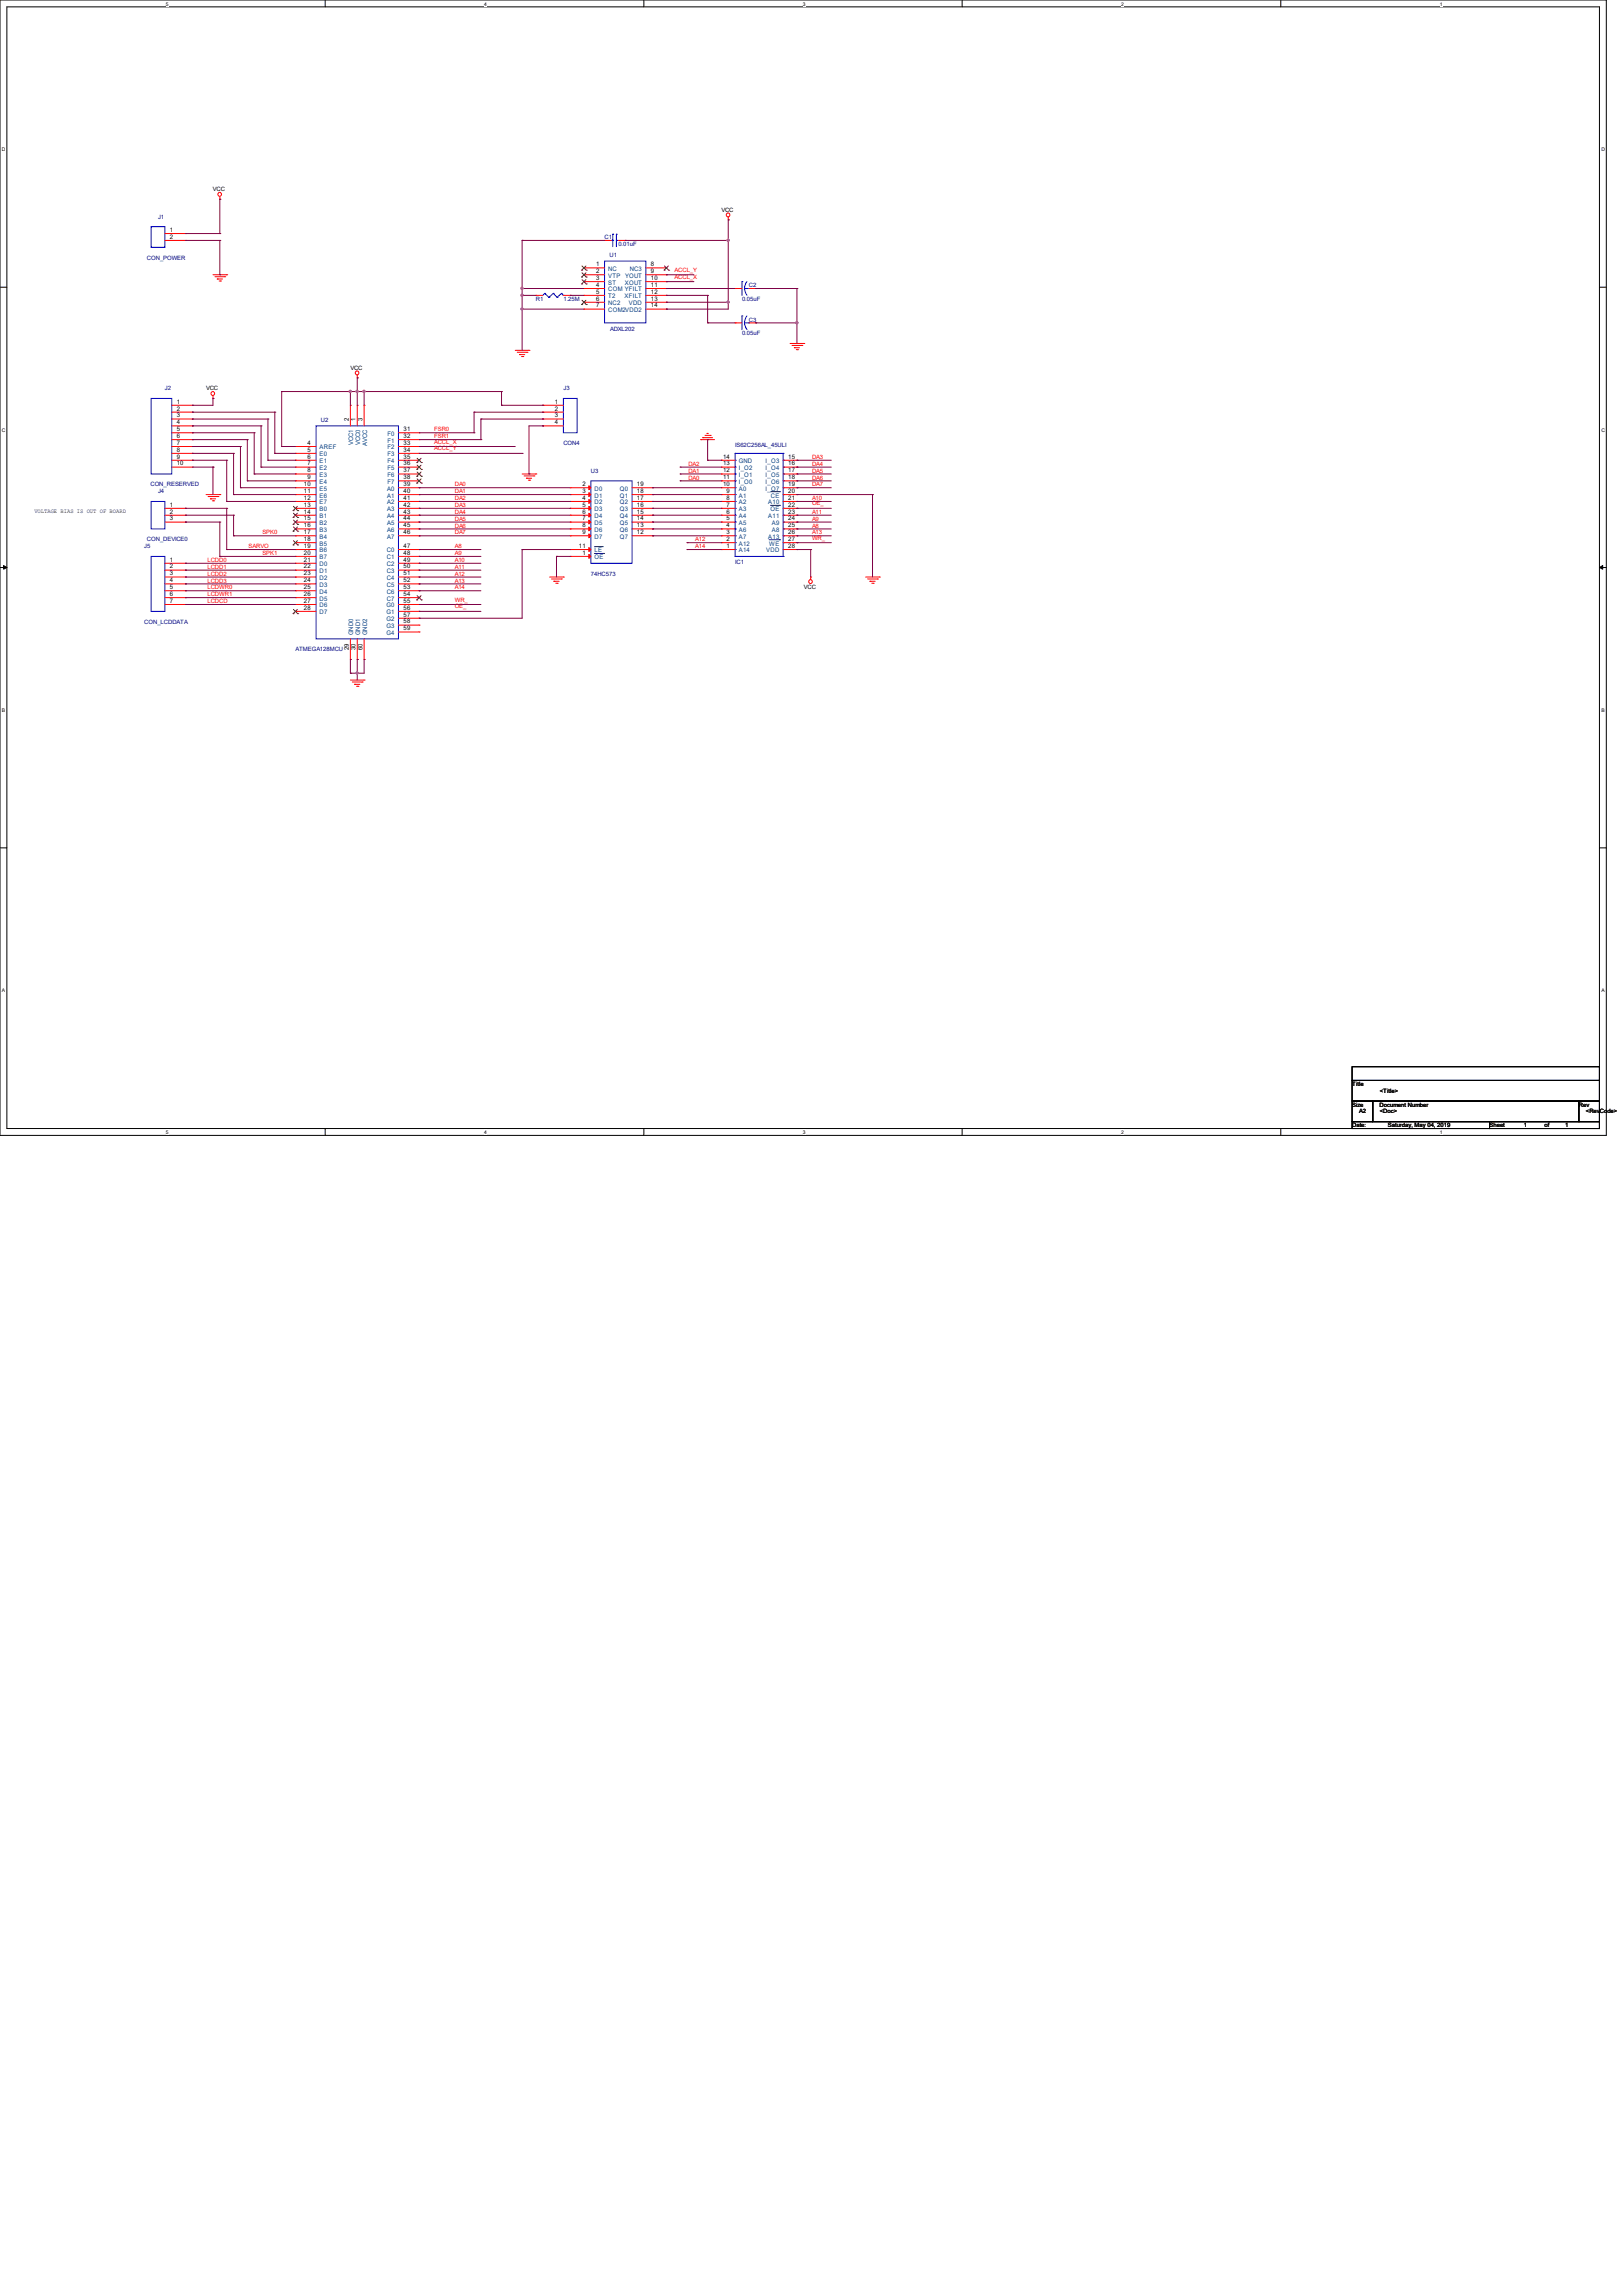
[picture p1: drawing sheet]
<svg xmlns="http://www.w3.org/2000/svg" width="210mm" height="297mm" viewBox="0 0 210 297" stroke-linecap="round" stroke-linejoin="round" font-family="sans-serif">
<defs><g id="words">
<g font-size=".8" fill="#000080">
<text x="20.4" y="28.3">J1</text>
<text x="19" y="33.6">CON_POWER</text>
<text x="78.2" y="30.9">C1</text>
<text x="78.9" y="33.3">U1</text>
<text x="80" y="31.8">0.01uF</text>
<text x="69.3" y="38.9">R1</text>
<text x="72.9" y="38.9">1.25M</text>
<text x="96" y="38.9">0.05uF</text>
<text x="96.9" y="37.2">C2</text>
<text x="96.9" y="41.6">C3</text>
<text x="79" y="42.8">ADXL202</text>
<text x="96" y="43.4">0.05uF</text>
<text x="21.3" y="50.5">J2</text>
<text x="72.9" y="50.5">J3</text>
<text x="41.5" y="54.6">U2</text>
<text x="72.9" y="57.6">CON4</text>
<text x="95.1" y="57.8">IS62C256AL_45ULI</text>
<text x="19.5" y="62.9">CON_RESERVED</text>
<text x="20.4" y="63.8">J4</text>
<text x="76.5" y="61.2">U3</text>
<text x="18.7" y="71">J5</text>
<text x="19" y="70.1">CON_DEVICE0</text>
<text x="76.5" y="74.5">74HC573</text>
<text x="95.1" y="73">IC1</text>
<text x="18.7" y="80.7">CON_LCDDATA</text>
<text x="38.2" y="84.3">ATMEGA128MCU</text>
</g>
<g font-size=".8">
<text x="27.6" y="24.7">VCC</text>
<text x="93.3" y="27.4">VCC</text>
<text x="22" y="30">1</text>
<text x="22" y="30.9">2</text>
<text x="77.1" y="34.5">1</text>
<text x="77.1" y="35.3">2</text>
<text x="84.2" y="34.5">8</text>
<text x="84.2" y="35.3">9</text>
<text x="77.1" y="36.2">3</text>
<text x="77.1" y="37.1">4</text>
<text x="77.1" y="38">5</text>
<text x="77.1" y="38.9">6</text>
<text x="77.1" y="39.8">7</text>
<text x="84.2" y="36.2">10</text>
<text x="84.2" y="37.1">11</text>
<text x="84.2" y="38">12</text>
<text x="84.2" y="38.9">13</text>
<text x="84.2" y="39.8">14</text>
<text x="45.3" y="47.8">VCC</text>
<text x="22.9" y="52.2">1</text>
<text x="22.9" y="53.1">2</text>
<text x="26.7" y="50.5">VCC</text>
<text x="71.8" y="52.2">1</text>
<text x="71.8" y="53.1">2</text>
<text x="22.9" y="54">3</text>
<text x="22.9" y="54.9">4</text>
<text x="22.9" y="55.8">5</text>
<text x="22.9" y="56.7">6</text>
<text x="22.9" y="57.6">7</text>
<text x="22.9" y="58.5">8</text>
<text x="22.9" y="59.3">9</text>
<text x="39.8" y="57.6">4</text>
<text x="39.8" y="58.5">5</text>
<text x="39.8" y="59.3">6</text>
<text x="45.1" y="54.5" transform="rotate(-90 45.1 54.5)">2</text>
<text x="46" y="54.5" transform="rotate(-90 46 54.5)">1</text>
<text x="46.9" y="54.5" transform="rotate(-90 46.9 54.5)">3</text>
<text x="52.2" y="55.8">31</text>
<text x="52.2" y="56.7">32</text>
<text x="52.2" y="57.6">33</text>
<text x="52.2" y="58.5">34</text>
<text x="52.2" y="59.3">35</text>
<text x="71.8" y="54">3</text>
<text x="71.8" y="54.9">4</text>
<text x="93.6" y="59.3">14</text>
<text x="102" y="59.3">15</text>
<text x="22" y="65.6">1</text>
<text x="22.9" y="60.2">10</text>
<text x="39.3" y="62.9">10</text>
<text x="39.3" y="63.8">11</text>
<text x="39.3" y="64.7">12</text>
<text x="39.3" y="65.6">13</text>
<text x="39.8" y="60.2">7</text>
<text x="39.8" y="61.1">8</text>
<text x="39.8" y="62">9</text>
<text x="52.2" y="60.2">36</text>
<text x="52.2" y="61.1">37</text>
<text x="52.2" y="62">38</text>
<text x="52.2" y="62.9">39</text>
<text x="52.2" y="63.8">40</text>
<text x="52.2" y="64.7">41</text>
<text x="52.2" y="65.6">42</text>
<text x="75.4" y="62.9">2</text>
<text x="75.4" y="63.8">3</text>
<text x="75.4" y="64.7">4</text>
<text x="75.4" y="65.6">5</text>
<text x="82.4" y="62.9">19</text>
<text x="82.4" y="63.8">18</text>
<text x="82.4" y="64.7">17</text>
<text x="82.4" y="65.6">16</text>
<text x="93.6" y="62.9">10</text>
<text x="93.6" y="62">11</text>
<text x="93.6" y="61.1">12</text>
<text x="93.6" y="60.2">13</text>
<text x="94" y="65.6">7</text>
<text x="94" y="64.7">8</text>
<text x="94" y="63.8">9</text>
<text x="102" y="60.2">16</text>
<text x="102" y="61.1">17</text>
<text x="102" y="62">18</text>
<text x="102" y="62.9">19</text>
<text x="102" y="63.8">20</text>
<text x="102" y="64.7">21</text>
<text x="102" y="65.6">22</text>
<text x="4.4" y="66.4">VOLTAGE BIAS IS OUT OF BOARD</text>
<text x="22" y="66.5">2</text>
<text x="22" y="67.3">3</text>
<text x="39.3" y="66.5">14</text>
<text x="39.3" y="67.3">15</text>
<text x="39.3" y="68.2">16</text>
<text x="39.3" y="69.1">17</text>
<text x="39.3" y="70">18</text>
<text x="39.3" y="70.9">19</text>
<text x="39.3" y="71.8">20</text>
<text x="52.2" y="66.5">43</text>
<text x="52.2" y="67.3">44</text>
<text x="52.2" y="68.2">45</text>
<text x="52.2" y="69.1">46</text>
<text x="52.2" y="70.9">47</text>
<text x="52.2" y="71.8">48</text>
<text x="74.9" y="70.9">11</text>
<text x="75.4" y="66.5">6</text>
<text x="75.4" y="67.3">7</text>
<text x="75.4" y="68.2">8</text>
<text x="75.4" y="69.1">9</text>
<text x="75.4" y="71.8">1</text>
<text x="82.4" y="66.5">15</text>
<text x="82.4" y="67.3">14</text>
<text x="82.4" y="68.2">13</text>
<text x="82.4" y="69.1">12</text>
<text x="94" y="70.9">1</text>
<text x="94" y="70">2</text>
<text x="94" y="69.1">3</text>
<text x="94" y="68.2">4</text>
<text x="94" y="67.3">5</text>
<text x="94" y="66.5">6</text>
<text x="102" y="66.5">23</text>
<text x="102" y="67.3">24</text>
<text x="102" y="68.2">25</text>
<text x="102" y="69.1">26</text>
<text x="102" y="70">27</text>
<text x="102" y="70.9">28</text>
<text x="22" y="72.7">1</text>
<text x="22" y="73.6">2</text>
<text x="22" y="74.5">3</text>
<text x="22" y="75.4">4</text>
<text x="22" y="76.2">5</text>
<text x="22" y="77.1">6</text>
<text x="39.3" y="72.7">21</text>
<text x="39.3" y="73.6">22</text>
<text x="39.3" y="74.5">23</text>
<text x="39.3" y="75.4">24</text>
<text x="39.3" y="76.2">25</text>
<text x="39.3" y="77.1">26</text>
<text x="52.2" y="72.7">49</text>
<text x="52.2" y="73.6">50</text>
<text x="52.2" y="74.5">51</text>
<text x="52.2" y="75.4">52</text>
<text x="52.2" y="76.2">53</text>
<text x="52.2" y="77.1">54</text>
<text x="104" y="76.3">VCC</text>
<text x="22" y="78">7</text>
<text x="39.3" y="78">27</text>
<text x="39.3" y="78.9">28</text>
<text x="52.2" y="78">55</text>
<text x="52.2" y="78.9">56</text>
<text x="52.2" y="79.8">57</text>
<text x="52.2" y="80.7">58</text>
<text x="52.2" y="81.6">59</text>
<text x="45.1" y="84.2" transform="rotate(-90 45.1 84.2)">29</text>
<text x="46" y="84.2" transform="rotate(-90 46 84.2)">30</text>
<text x="46.9" y="84.2" transform="rotate(-90 46.9 84.2)">60</text>
<text x="175" y="140.5">Title</text>
<text x="175" y="143.2">Size</text>
<text x="178.5" y="143.2">Document Number</text>
<text x="178.5" y="141.4">&lt;Title&gt;</text>
<text x="204.3" y="143.2">Rev</text>
<text x="175" y="145.9">Date:</text>
<text x="175.9" y="144.1">A2</text>
<text x="178.5" y="144.1">&lt;Doc&gt;</text>
<text x="179.6" y="145.9">Saturday, May 04, 2019</text>
<text x="192.8" y="145.9">Sheet</text>
<text x="197.2" y="145.9">1</text>
<text x="199.9" y="145.9">of</text>
<text x="202.5" y="145.9">1</text>
<text x="205.2" y="144.1">&lt;RevCode&gt;</text>
</g>
<g font-size=".8" fill="#004080">
<text x="78.7" y="35.1">NC</text>
<text x="78.7" y="35.9">VTP</text>
<text x="80.9" y="35.9">YOUT</text>
<text x="81.5" y="35.1">NC3</text>
<text x="78.7" y="36.8">ST</text>
<text x="78.7" y="37.7">COM YFILT</text>
<text x="78.7" y="38.6">T2</text>
<text x="78.7" y="39.5">NC2</text>
<text x="78.7" y="40.4">COM2VDD2</text>
<text x="80.8" y="38.6">XFILT</text>
<text x="80.9" y="36.8">XOUT</text>
<text x="81.4" y="39.5">VDD</text>
<text x="41.4" y="58.2">AREF</text>
<text x="41.4" y="59.1">E0</text>
<text x="41.4" y="59.9">E1</text>
<text x="45.7" y="57.6" transform="rotate(-90 45.7 57.6)">VCC1</text>
<text x="46.6" y="57.6" transform="rotate(-90 46.6 57.6)">VCC0</text>
<text x="47.5" y="57.7" transform="rotate(-90 47.5 57.7)">AVCC</text>
<text x="50.1" y="56.4">F0</text>
<text x="50.1" y="57.3">F1</text>
<text x="50.1" y="58.2">F2</text>
<text x="50.1" y="59.1">F3</text>
<text x="50.1" y="59.9">F4</text>
<text x="95.6" y="59.9">GND</text>
<text x="99.1" y="59.9">I_O3</text>
<text x="41.4" y="60.8">E2</text>
<text x="41.4" y="61.7">E3</text>
<text x="41.4" y="62.6">E4</text>
<text x="41.4" y="63.5">E5</text>
<text x="41.4" y="64.4">E6</text>
<text x="41.4" y="65.3">E7</text>
<text x="50.1" y="63.5">A0</text>
<text x="50.1" y="64.4">A1</text>
<text x="50.1" y="65.3">A2</text>
<text x="50.1" y="60.8">F5</text>
<text x="50.1" y="61.7">F6</text>
<text x="50.1" y="62.6">F7</text>
<text x="76.9" y="63.5">D0</text>
<text x="76.9" y="64.4">D1</text>
<text x="76.9" y="65.3">D2</text>
<text x="80.2" y="63.5">Q0</text>
<text x="80.2" y="64.4">Q1</text>
<text x="80.2" y="65.3">Q2</text>
<text x="95.6" y="65.3">A2</text>
<text x="95.6" y="64.4">A1</text>
<text x="95.6" y="63.5">A0</text>
<text x="95.6" y="62.6">I_O0</text>
<text x="95.6" y="61.7">I_O1</text>
<text x="95.6" y="60.8">I_O2</text>
<text x="99.1" y="60.8">I_O4</text>
<text x="99.1" y="61.7">I_O5</text>
<text x="99.1" y="62.6">I_O6</text>
<text x="99.1" y="63.5">I_O7</text>
<text x="99.4" y="65.3">A10</text>
<text x="99.7" y="64.4">CE</text>
<text x="41.4" y="66.2">B0</text>
<text x="41.4" y="67.1">B1</text>
<text x="41.4" y="67.9">B2</text>
<text x="41.4" y="68.8">B3</text>
<text x="41.4" y="69.7">B4</text>
<text x="41.4" y="70.6">B5</text>
<text x="41.4" y="71.5">B6</text>
<text x="50" y="71.5">C0</text>
<text x="50.1" y="66.2">A3</text>
<text x="50.1" y="67.1">A4</text>
<text x="50.1" y="67.9">A5</text>
<text x="50.1" y="68.8">A6</text>
<text x="50.1" y="69.7">A7</text>
<text x="76.9" y="66.2">D3</text>
<text x="76.9" y="67.1">D4</text>
<text x="76.9" y="67.9">D5</text>
<text x="76.9" y="68.8">D6</text>
<text x="76.9" y="69.7">D7</text>
<text x="76.9" y="71.5">LE</text>
<text x="80.2" y="66.2">Q3</text>
<text x="80.2" y="67.1">Q4</text>
<text x="80.2" y="67.9">Q5</text>
<text x="80.2" y="68.8">Q6</text>
<text x="80.2" y="69.7">Q7</text>
<text x="95.6" y="71.5">A14</text>
<text x="95.6" y="70.6">A12</text>
<text x="95.6" y="69.7">A7</text>
<text x="95.6" y="68.8">A6</text>
<text x="95.6" y="67.9">A5</text>
<text x="95.6" y="67.1">A4</text>
<text x="95.6" y="66.2">A3</text>
<text x="99.1" y="71.5">VDD</text>
<text x="99.4" y="67.1">A11</text>
<text x="99.4" y="69.7">A13</text>
<text x="99.5" y="70.6">WE</text>
<text x="99.7" y="66.2">OE</text>
<text x="99.9" y="67.9">A9</text>
<text x="99.9" y="68.8">A8</text>
<text x="41.4" y="72.4">B7</text>
<text x="41.4" y="73.3">D0</text>
<text x="41.4" y="74.2">D1</text>
<text x="41.4" y="75.1">D2</text>
<text x="41.4" y="75.9">D3</text>
<text x="41.4" y="76.8">D4</text>
<text x="41.4" y="77.7">D5</text>
<text x="50" y="72.4">C1</text>
<text x="50" y="73.3">C2</text>
<text x="50" y="74.2">C3</text>
<text x="50" y="75.1">C4</text>
<text x="50" y="75.9">C5</text>
<text x="50" y="76.8">C6</text>
<text x="50" y="77.7">C7</text>
<text x="76.9" y="72.4">OE</text>
<text x="41.4" y="78.6">D6</text>
<text x="41.4" y="79.5">D7</text>
<text x="45.7" y="82.2" transform="rotate(-90 45.7 82.2)">GND0</text>
<text x="46.6" y="82.2" transform="rotate(-90 46.6 82.2)">GND1</text>
<text x="47.5" y="82.2" transform="rotate(-90 47.5 82.2)">GND2</text>
<text x="50" y="78.6">G0</text>
<text x="50" y="79.5">G1</text>
<text x="50" y="80.4">G2</text>
<text x="50" y="81.3">G3</text>
<text x="50" y="82.2">G4</text>
</g>
<g font-size=".8" fill="#f00">
<text x="87.3" y="35.2">ACCL_Y</text>
<text x="87.3" y="36.1">ACCL_X</text>
<text x="56.2" y="57.4">ACCL_X</text>
<text x="56.2" y="58.3">ACCL_Y</text>
<text x="56.2" y="55.8">FSR0</text>
<text x="56.2" y="56.7">FSR1</text>
<text x="105.1" y="59.4">DA3</text>
<text x="58.8" y="62.9">DA0</text>
<text x="58.8" y="63.8">DA1</text>
<text x="58.8" y="64.7">DA2</text>
<text x="58.8" y="65.6">DA3</text>
<text x="89.1" y="60.3">DA2</text>
<text x="89.1" y="61.2">DA1</text>
<text x="89.1" y="62.1">DA0</text>
<text x="105.1" y="62.9">DA7</text>
<text x="105.1" y="62.1">DA6</text>
<text x="105.1" y="61.2">DA5</text>
<text x="105.1" y="60.3">DA4</text>
<text x="105.1" y="64.7">A10</text>
<text x="105.1" y="65.4">OE_</text>
<text x="32.2" y="71">SARVO</text>
<text x="34" y="69.2">SPK0</text>
<text x="34" y="71.8">SPK1</text>
<text x="58.8" y="66.5">DA4</text>
<text x="58.8" y="67.4">DA5</text>
<text x="58.8" y="68.3">DA6</text>
<text x="58.8" y="69.2">DA7</text>
<text x="58.8" y="71">A8</text>
<text x="58.8" y="71.8">A9</text>
<text x="90" y="70.1">A12</text>
<text x="90" y="71">A14</text>
<text x="105.1" y="66.5">A11</text>
<text x="105.1" y="67.4">A9</text>
<text x="105.1" y="68.3">A8</text>
<text x="105.1" y="69.2">A13</text>
<text x="105.1" y="69.8">WR_</text>
<text x="26.8" y="77.2">LCDWR1</text>
<text x="26.8" y="76.3">LCDWR0</text>
<text x="26.8" y="75.4">LCDD3</text>
<text x="26.8" y="74.5">LCDD2</text>
<text x="26.8" y="73.6">LCDD1</text>
<text x="26.8" y="72.7">LCDD0</text>
<text x="58.8" y="72.7">A10</text>
<text x="58.8" y="73.6">A11</text>
<text x="58.8" y="74.5">A12</text>
<text x="58.8" y="75.4">A13</text>
<text x="58.8" y="76.3">A14</text>
<text x="58.8" y="77.9">WR_</text>
<text x="26.8" y="78.1">LCDCD</text>
<text x="58.8" y="78.7">OE_</text>
</g>
<g font-size=".6">
<text x="21.5" y=".7">5</text>
<text x="62.7" y=".7">4</text>
<text x="103.9" y=".7">3</text>
<text x="145.1" y=".7">2</text>
<text x="186.3" y=".7">1</text>
<text x=".3" y="19.6">D</text>
<text x="207.2" y="19.6">D</text>
<text x=".3" y="55.9">C</text>
<text x="207.2" y="55.9">C</text>
<text x=".3" y="92.2">B</text>
<text x="207.2" y="92.2">B</text>
<text x=".3" y="128.4">A</text>
<text x="207.2" y="128.4">A</text>
<text x="21.5" y="146.8">5</text>
<text x="62.7" y="146.8">4</text>
<text x="103.9" y="146.8">3</text>
<text x="145.1" y="146.8">2</text>
<text x="186.3" y="146.8">1</text>
</g>
</g></defs>
<path d="M0 0h207.9v146.9h-207.9zM.9 .9h206.1v145.1h-206.1z" fill="none" stroke="#000" stroke-width=".13"/>
<g fill="#fff">
<path d="M21.5 .1h.3v.7h-.3z"/>
<path d="M21.5 146.2h.3v.7h-.3z"/>
</g>
<path d="M42.1 0v.9M42.1 146v.9" fill="none" stroke="#000" stroke-width=".13"/>
<g fill="#fff">
<path d="M62.7 .1h.3v.7h-.3z"/>
<path d="M62.7 146.2h.3v.7h-.3z"/>
</g>
<path d="M83.3 0v.9M83.3 146v.9" fill="none" stroke="#000" stroke-width=".13"/>
<g fill="#fff">
<path d="M103.9 .1h.3v.7h-.3z"/>
<path d="M103.9 146.2h.3v.7h-.3z"/>
</g>
<path d="M124.5 0v.9M124.5 146v.9" fill="none" stroke="#000" stroke-width=".13"/>
<g fill="#fff">
<path d="M145.1 .1h.3v.7h-.3z"/>
<path d="M145.1 146.2h.3v.7h-.3z"/>
</g>
<path d="M165.7 0v.9M165.7 146v.9" fill="none" stroke="#000" stroke-width=".13"/>
<g fill="#fff">
<path d="M186.3 .1h.3v.7h-.3z"/>
<path d="M186.3 146.2h.3v.7h-.3z"/>
<path d="M.3 19h.4v.7h-.4z"/>
<path d="M207.2 19h.5v.7h-.5z"/>
<path d="M.3 55.3h.4v.7h-.4z"/>
<path d="M207.2 55.3h.5v.7h-.5z"/>
</g>
<path d="M0 37.2h.9M207 37.2h.9" fill="none" stroke="#000" stroke-width=".13"/>
<g fill="#fff">
<path d="M.3 91.6h.4v.7h-.4z"/>
<path d="M207.2 91.6h.4v.7h-.4z"/>
</g>
<path d="M0 73.4h.9M207 73.4h.9" fill="none" stroke="#000" stroke-width=".13"/>
<path d="M.5 73.2l.4 .2-.4 .3zM207 73.4l.4-.2v.5z" fill="#000" stroke="#000" stroke-width=".13"/>
<g fill="#fff">
<path d="M.3 127.8h.3v.8h-.3z"/>
<path d="M207.2 127.8h.4v.8h-.4z"/>
</g>
<path d="M0 109.7h.9M207 109.7h.9M175 138h32v1.8h-32zM175 139.8h32v2.7h-32zM175 142.5h2.6v2.7h-2.6zM175 145.2h17.7v.8h-17.7zM177.6 142.5h26.7v2.7h-26.7zM192.7 145.2h14.3v.8h-14.3zM204.3 142.5h2.7v2.7h-2.7z" fill="none" stroke="#000" stroke-width=".13"/>
<g fill="none" stroke="#f00" stroke-width=".13">
<path d="M21.3 30.2h2.7M21.3 31.1h2.7M24 30.2h.1M24 31.1h.1M27.6 35.6h1.7M27.8 35.8h1.3M28.1 36.1h.1M28.1 36.1h.7M28.4 36.4h.1M28.4 25.8h.1M28.4 25.4v.4M28.5 36.4h.1"/>
<path d="M29.1 35.8h.1M29.3 35.6h.1M69.3 38.2h.1M69.3 38.2h.9M72.9 38.2h.9M73.8 38.2h.1M75.6 34.7h.1M75.6 35.6h.1M75.6 36.4h.1M75.6 37.3h.1M75.6 38.2h.1M75.6 39.1h.1"/>
<path d="M75.6 35.6h2.6M75.6 37.3h2.6M75.6 38.2h2.6M75.6 34.7h2.6M75.6 36.4h2.6M75.6 39.1h2.6M78.2 31.1h.1M78.2 31.1h.9M80 31.1h.9M80.9 31.1h.1M83.6 35.6h2.6M83.6 37.3h2.6"/>
<path d="M83.6 38.2h2.6M83.6 34.7h2.6M83.6 36.4h2.6M83.6 39.1h2.6M86.2 34.7h.1M86.2 35.6h.1M86.2 36.4h.1M86.2 37.3h.1M86.2 38.2h.1M86.2 39.1h.1M94.2 28.4h.1M94.2 28.1v.3"/>
<path d="M95.1 37.3h.1M95.1 37.3h.9M96.9 37.3h.9M97.8 37.3h.1M22.2 56.9h2.7M22.2 52.5h2.7M22.2 53.3h2.7M22.2 54.2h2.7M22.2 55.1h2.7M22.2 59.6h2.7M22.2 57.8h2.7M22.2 58.7h2.7"/>
<path d="M22.2 56h2.7M24.9 52.5h.1M24.9 53.3h.1M24.9 54.2h.1M24.9 55.1h.1M24.9 56h.1M24.9 56.9h.1M24.9 57.8h.1M24.9 58.7h.1M24.9 59.6h.1M27.6 51.6h.1M27.6 51.2v.4"/>
<path d="M38.2 57.8h.1M38.2 58.7h.1M38.2 59.6h.1M38.2 59.6h2.7M38.2 57.8h2.7M38.2 58.7h2.7M45.3 52.5h.1M45.3 52.5v2.6M46.2 48.9h.1M46.2 52.5h.1M46.2 48.6v.3M46.2 52.5v2.6"/>
<path d="M47.1 52.5h.1M47.1 52.5v2.6M51.6 56.9h2.6M51.6 59.6h2.6M51.6 57.8h2.6M51.6 58.7h2.6M51.6 56h2.6M54.2 56h.1M54.2 56.9h.1M54.2 57.8h.1M54.2 58.7h.1M54.2 59.6h.1"/>
<path d="M66.7 45.3h1.8M66.9 45.6h1.3M67.2 45.9h.1M67.2 45.9h.7M67.5 46.1h.1M67.6 46.1h.1M68.2 45.6h.1M68.5 45.3h.1M70.2 52.5h.1M70.2 53.3h.1M70.2 54.2h.1M70.2 55.1h.1"/>
<path d="M70.2 52.5h2.7M70.2 53.3h2.7M70.2 54.2h2.7M70.2 55.1h2.7M75.6 40h.1M75.6 40h2.6M83.6 40h2.6M86.2 40h.1M90.7 56.9h.1M90.7 56.9h1.8M90.9 56.6h.1M90.9 56.6h1.3"/>
<path d="M91.2 56.3h.7M91.5 56.1h.1M91.5 56.1h.2M91.9 56.3h.1M93.3 59.6h.1M93.3 59.6h1.8M95.1 41.8h.1M95.1 41.8h.9M96.9 41.8h.9M97.8 41.8h.1M101.3 59.6h1.8M102.2 44.4h1.8"/>
<path d="M102.5 44.7h1.3M102.8 45h.1M102.8 45h.7M103 45.3h.2M103.1 59.6h.1M103.2 45.3h.1M103.8 44.7h.1M104 44.4h.1M21.3 74.7h2.7M21.3 65.8h2.7M21.3 66.7h2.7M21.3 67.6h2.7"/>
<path d="M21.3 72.9h2.7M21.3 73.8h2.7M21.3 75.6h2.7M21.3 76.5h2.7M21.3 77.3h2.7M21.3 78.2h2.7M22.2 60.5h2.7M24 65.8h.1M24 66.7h.1M24 67.6h.1M24 72.9h.1M24 73.8h.1"/>
<path d="M24 74.7h.1M24 75.6h.1M24 76.5h.1M24 77.3h.1M24 78.2h.1M24.9 60.5h.1M26.7 64h1.7M26.9 64.3h1.3M27.2 64.6h.1M27.2 64.6h.7M27.5 64.8h.1M27.6 64.8h.1"/>
<path d="M28.2 64.3h.1M28.4 64h.1M38.2 60.5h.1M38.2 61.3h.1M38.2 62.2h.1M38.2 63.1h.1M38.2 64h.1M38.2 64.9h.1M38.2 65.8h.1M38.2 66.7h.1M38.2 67.6h.1M38.2 68.5h.1"/>
<path d="M38.2 69.3h.1M38.2 70.2h.1M38.2 71.1h.1M38.2 72h.1M38.2 72.9h.1M38.2 73.8h.1M38.2 74.7h.1M38.2 75.6h.1M38.2 76.5h.1M38.2 77.3h.1M38.2 78.2h.1M38.2 79.1h.1"/>
<path d="M38.2 74.7h2.7M38.2 61.3h2.7M38.2 64h2.7M38.2 65.8h2.7M38.2 66.7h2.7M38.2 67.6h2.7M38.2 72.9h2.7M38.2 73.8h2.7M38.2 75.6h2.7M38.2 76.5h2.7M38.2 77.3h2.7M38.2 78.2h2.7"/>
<path d="M38.2 63.1h2.7M38.2 64.9h2.7M38.2 68.5h2.7M38.2 69.3h2.7M38.2 71.1h2.7M38.2 72h2.7M38.2 70.2h2.7M38.2 62.2h2.7M38.2 60.5h2.7M38.2 79.1h2.7M51.6 74.7h2.6M51.6 61.3h2.6"/>
<path d="M51.6 64h2.6M51.6 65.8h2.6M51.6 66.7h2.6M51.6 67.6h2.6M51.6 72.9h2.6M51.6 73.8h2.6M51.6 75.6h2.6M51.6 76.5h2.6M51.6 77.3h2.6M51.6 78.2h2.6M51.6 63.1h2.6M51.6 64.9h2.6"/>
<path d="M51.6 68.5h2.6M51.6 69.3h2.6M51.6 71.1h2.6M51.6 72h2.6M51.6 62.2h2.6M51.6 60.5h2.6M51.6 79.1h2.6M54.2 60.5h.1M54.2 61.3h.1M54.2 62.2h.1M54.2 63.1h.1M54.2 64h.1"/>
<path d="M54.2 64.9h.1M54.2 65.8h.1M54.2 66.7h.1M54.2 67.6h.1M54.2 68.5h.1M54.2 69.3h.1M54.2 71.1h.1M54.2 72h.1M54.2 72.9h.1M54.2 73.8h.1M54.2 74.7h.1M54.2 75.6h.1"/>
<path d="M54.2 76.5h.1M54.2 77.3h.1M54.2 78.2h.1M54.2 79.1h.1M67.6 61.3h1.7M67.8 61.6h1.3M68.1 61.9h.1M68.1 61.9h.7M68.4 62.1h.1M68.5 62.1h.1M69.1 61.6h.1M69.3 61.3h.1"/>
<path d="M71.1 74.7h1.8M71.4 74.9h1.2M71.7 75.2h.1M71.7 75.2h.6M71.9 75.5h.2M72.1 75.5h.1M72.6 74.9h.1M72.9 74.7h.1M73.8 63.1h.1M73.8 64h.1M73.8 64.9h.1M73.8 65.8h.1"/>
<path d="M73.8 66.7h.1M73.8 67.6h.1M73.8 68.5h.1M73.8 69.3h.1M73.8 71.1h.1M73.8 72h.1M73.8 64h2.7M73.8 65.8h2.7M73.8 66.7h2.7M73.8 67.6h2.7M73.8 63.1h2.7M73.8 64.9h2.7"/>
<path d="M73.8 68.5h2.7M73.8 69.3h2.7M73.8 71.1h2.7M73.8 72h2.7M81.8 64h2.7M81.8 65.8h2.7M81.8 66.7h2.7M81.8 67.6h2.7M81.8 63.1h2.7M81.8 64.9h2.7M81.8 68.5h2.7M81.8 69.3h2.7"/>
<path d="M84.5 63.1h.1M84.5 64h.1M84.5 64.9h.1M84.5 65.8h.1M84.5 66.7h.1M84.5 67.6h.1M84.5 68.5h.1M84.5 69.3h.1M93.3 71.1h.1M93.3 70.2h.1M93.3 69.3h.1M93.3 68.5h.1"/>
<path d="M93.3 67.6h.1M93.3 66.7h.1M93.3 65.8h.1M93.3 64.9h.1M93.3 64h.1M93.3 63.1h.1M93.3 62.2h.1M93.3 61.3h.1M93.3 60.5h.1M93.3 61.3h1.8M93.3 64h1.8M93.3 65.8h1.8"/>
<path d="M93.3 66.7h1.8M93.3 67.6h1.8M93.3 63.1h1.8M93.3 64.9h1.8M93.3 68.5h1.8M93.3 69.3h1.8M93.3 71.1h1.8M93.3 70.2h1.8M93.3 62.2h1.8M93.3 60.5h1.8M101.3 61.3h1.8M101.3 64h1.8"/>
<path d="M101.3 65.8h1.8M101.3 66.7h1.8M101.3 67.6h1.8M101.3 63.1h1.8M101.3 64.9h1.8M101.3 68.5h1.8M101.3 69.3h1.8M101.3 71.1h1.8M101.3 70.2h1.8M101.3 62.2h1.8M101.3 60.5h1.8M103.1 60.5h.1"/>
<path d="M103.1 61.3h.1M103.1 62.2h.1M103.1 63.1h.1M103.1 64h.1M103.1 64.9h.1M103.1 65.8h.1M103.1 66.7h.1M103.1 67.6h.1M103.1 68.5h.1M103.1 69.3h.1M103.1 70.2h.1M103.1 71.1h.1"/>
<path d="M104.9 74.7h.1M104.9 74.7v.3M112 74.7h1.8M112.3 74.9h1.2M112.6 75.2h.1M112.6 75.2h.6M112.8 75.5h.2M113 75.5h.1M113.5 74.9h.1M113.8 74.7h.1M45.3 85.3h.1M45.3 88h1.8"/>
<path d="M45.3 82.7v2.6M45.6 88.3h1.3M45.9 88.6h.1M45.9 88.6h.7M46.1 88.8h.2M46.2 85.3h.1M46.2 82.7v2.6M46.3 88.8h.1M46.9 88.3h.1M47.1 88h.1M47.1 85.3h.1M47.1 82.7v2.6"/>
<path d="M51.6 80h2.6M51.6 80.9h2.6M51.6 81.8h2.6M54.2 80h.1M54.2 80.9h.1M54.2 81.8h.1"/>
<circle cx="28.4" cy="25.1" r=".24"/>
<circle cx="94.2" cy="27.8" r=".24"/>
<circle cx="27.5" cy="50.9" r=".24"/>
<circle cx="46.2" cy="48.2" r=".24"/>
<circle cx="104.9" cy="75.3" r=".24"/>
</g>
<g fill="none" stroke="#00f" stroke-width=".13">
<path d="M19.6 29.3h1.7v2.7h-1.7zM70.5 38h.1M70.5 38l-.3 .2M70.5 38l.5 .5M71 38.5h.1M71.6 38h.1M71.6 38l-.6 .5M71.6 38l.5 .5M72.1 38.5h.1M72.6 38h.1M72.6 38l-.5 .5M72.6 38l.3 .2"/>
<path d="M72.9 38.2h.1M78.2 33.8h5.4v8h-5.4zM79.1 31.1h.2M79.3 31.1h.1M79.3 30.3h.1M79.3 30.3v1.6M79.8 30.3h.1M79.8 31.1h.1M79.8 31.1h.2M79.8 30.3v1.6M96 36.4h.1M96 36.4v1.8"/>
<path d="M96.4 37.3l.1 .6 .2 .3M96.4 37.3h.5M96.6 36.4l-.2 .6v.3M96.9 37.3h.1M19.6 51.6h2.6v9.7h-2.6zM40.9 55.1h10.7v27.6h-10.7zM72.9 51.6h1.8v4.4h-1.8zM95.1 58.7h.1M95.1 59.6h.1M95.1 58.7h6.2M95.1 58.7v13.3M96 40.9h.1"/>
<path d="M96 40.9v1.8M96.4 41.8l.1 .6 .2 .3M96.4 41.8h.5M96.6 40.9l-.2 .6v.3M96.9 41.8h.1M101.3 58.7h.1M101.3 59.6h.1M101.3 58.7v13.3M19.6 64.9h1.7v3.6h-1.7zM19.6 72h1.7v7.1h-1.7zM76.5 62.2h5.3v10.7h-5.3zM95.1 72h.1"/>
<path d="M95.1 71.1h.1M95.1 70.2h.1M95.1 69.3h.1M95.1 68.5h.1M95.1 67.6h.1M95.1 66.7h.1M95.1 65.8h.1M95.1 64.9h.1M95.1 64h.1M95.1 63.1h.1M95.1 62.2h.1M95.1 61.3h.1"/>
<path d="M95.1 60.5h.1M95.1 72h6.2M101.3 72h.1M101.3 71.1h.1M101.3 70.2h.1M101.3 69.3h.1M101.3 68.5h.1M101.3 67.6h.1M101.3 66.7h.1M101.3 65.8h.1M101.3 64.9h.1M101.3 64h.1"/>
<path d="M101.3 63.1h.1M101.3 62.2h.1M101.3 61.3h.1M101.3 60.5h.1"/>
</g>
<g fill="#f00" stroke="#f00" stroke-width=".13">
<path d="M76.2 62.9l.3 .2-.3 .3z"/>
<path d="M76.2 63.8l.3 .2-.3 .3z"/>
<path d="M76.2 64.6l.3 .3-.3 .3z"/>
<path d="M76.2 65.5l.3 .3-.3 .2z"/>
<path d="M76.2 66.4l.3 .3-.3 .2z"/>
<path d="M76.2 67.3l.3 .3-.3 .2z"/>
<path d="M76.2 68.2l.3 .3-.3 .2z"/>
<path d="M76.2 69.1l.3 .2-.3 .3z"/>
<path d="M76.2 70.9l.3 .2-.3 .3z"/>
<path d="M76.2 71.8l.3 .2-.3 .3z"/>
</g>
<path d="M76.9 70.7h1M76.9 71.6h1.2M77.9 70.7h.1M78.1 71.6h.1M99.5 69.8h1.4M99.7 65.4h1.2M99.7 63.6h1.2M100.9 63.6h.1M100.9 65.4h.1M100.9 69.8h.1" fill="none" stroke="#004080" stroke-width=".13"/>
<g fill="none" stroke="#804000" stroke-width=".13">
<path d="M75.3 35h.1M75.3 35.9h.1M75.3 36.7h.1M75.3 39.4h.1M75.3 34.4l.6 .6M75.3 35.3l.6 .6M75.3 36.2l.6 .5M75.3 38.9l.6 .5M75.8 38.9l-.5 .5M75.8 34.4l-.5 .6M75.8 35.3l-.5 .6M75.8 36.2l-.5 .5"/>
<path d="M75.9 35h.1M75.9 35.9h.1M75.9 36.7h.1M75.9 39.4h.1M85.9 35h.1M86 34.4l.5 .6M86.5 34.4l-.6 .6M86.5 35h.1M53.9 59.9h.1M54 59.3l.5 .6M54.5 59.3l-.6 .6M54.5 59.9h.1"/>
<path d="M37.9 66.1h.1M37.9 67h.1M37.9 67.9h.1M37.9 68.7h.1M37.9 70.5h.1M37.9 79.4h.1M38 65.5l.5 .6M38 66.4l.5 .6M38 67.3l.5 .6M38 68.2l.5 .5M38 70l.5 .5M38 78.9l.5 .5"/>
<path d="M38.5 65.5l-.6 .6M38.5 66.4l-.6 .6M38.5 67.3l-.6 .6M38.5 68.2l-.6 .5M38.5 70l-.6 .5M38.5 78.9l-.6 .5M38.5 66.1h.1M38.5 67h.1M38.5 67.9h.1M38.5 68.7h.1M38.5 70.5h.1M38.5 79.4h.1"/>
<path d="M53.9 60.7h.1M53.9 61.6h.1M53.9 62.5h.1M53.9 77.6h.1M54 60.2l.5 .5M54 61.1l.5 .5M54 62l.5 .5M54 77.1l.5 .5M54.5 60.2l-.6 .5M54.5 61.1l-.6 .5M54.5 62l-.6 .5M54.5 77.1l-.6 .5"/>
<path d="M54.5 60.7h.1M54.5 61.6h.1M54.5 62.5h.1M54.5 77.6h.1"/>
</g>
<g fill="none" stroke="#800040" stroke-width=".13">
<path d="M24 31.1h4.4M24 30.2h4.4M28.4 30.2h.1M28.4 25.8h.1M28.4 31.1h.1M28.4 35.6h.1M28.4 25.8v4.4M28.4 31.1v4.5M67.6 37.3h.1M67.6 31.1h.1M67.6 38.2h.1M67.6 31.1v14.2"/>
<path d="M67.6 37.3h8M67.6 38.2h1.7M67.6 31.1h10.6M73.8 38.2h.1M73.8 38.2h1.8M80.9 31.1h.1M80.9 31.1h13.3M86.2 36.4h.1M86.2 35.6h.1M86.2 37.3h.1M86.2 38.2h.1M86.2 39.1h.1"/>
<path d="M86.2 36.4h3.6M86.2 35.6h3.6M86.2 37.3h8.9M86.2 38.2h5.4M86.2 39.1h8M91.6 38.2h.1M91.6 38.2v3.6M94.2 28.4h.1M94.2 39.1h.1M94.2 31.1h.1M94.2 28.4v11.6h-8M97.8 37.3h.1"/>
<path d="M97.8 37.3h5.3M103.1 37.3h.1M103.1 37.3v7.1M24.9 53.3h.1M24.9 54.2h.1M24.9 55.1h.1M24.9 52.5h.1M24.9 56h.1M24.9 56.9h.1M24.9 57.8h.1M24.9 58.7h.1M24.9 59.6h.1"/>
<path d="M24.9 59.6h4.4M24.9 57.8h6.2M24.9 58.7h5.3M24.9 53.3h10.7M24.9 54.2h9.8M24.9 55.1h8.9M24.9 56h8M24.9 56.9h7.1M27.6 51.6h.1M27.6 51.6v.9h-2.7M29.3 59.6h.1M29.3 59.6v5.3"/>
<path d="M30.2 58.7h.1M30.2 58.7v5.3M31.1 57.8h.1M31.1 57.8v5.3M32 56.9h.1M32 56.9v5.3M32.9 56h.1M32.9 56v5.3M33.8 55.1h.1M33.8 55.1v5.4M34.7 54.2h.1M34.7 59.6h.1"/>
<path d="M34.7 59.6h3.5M34.7 54.2v5.4M35.6 58.7h.1M35.6 53.3h.1M35.6 58.7h2.6M35.6 53.3v5.4M36.4 57.8h.1M36.4 50.7h.1M36.4 50.7h28.5M36.4 57.8h1.8M36.4 50.7v7.1M45.3 50.7h.1"/>
<path d="M45.3 50.7v1.8M46.2 48.9h.1M46.2 50.7h.1M46.2 48.9v3.6M47.1 50.7h.1M47.1 50.7v1.8M54.2 57.8h.1M54.2 57.8h12.5M54.2 58.7h13.4M54.2 56h7.1M54.2 56.9h8M61.3 56h.1"/>
<path d="M61.3 53.3h.1M61.3 53.3h8.9M61.3 53.3v2.7M62.2 56.9h.1M62.2 54.2h.1M62.2 54.2h8M62.2 54.2v2.7M64.9 50.7h.1M64.9 52.5h.1M64.9 52.5h5.3M64.9 50.7v1.8M67.6 58.7h.1"/>
<path d="M67.6 40h.1M67.6 40h8M70.2 53.3h.1M70.2 54.2h.1M70.2 55.1h.1M70.2 52.5h.1M70.2 55.1h-1.7v6.2M86.2 40h.1M91.6 59.6h.1M91.6 56.9h.1M91.6 41.8h.1M91.6 59.6h1.7"/>
<path d="M91.6 56.9v2.7M91.6 41.8h3.5M97.8 41.8h.1M97.8 41.8h5.3M103.1 59.6h.1M103.1 41.8h.1M103.1 59.6h4.5M24 78.2h.1M24 77.3h.1M24 76.5h.1M24 75.6h.1M24 74.7h.1"/>
<path d="M24 73.8h.1M24 72.9h.1M24 67.6h.1M24 66.7h.1M24 65.8h.1M24 65.8h5.3M24 66.7h6.2M24 67.6h4.4M24 72.9h14.2M24 73.8h14.2M24 74.7h14.2M24 75.6h14.2"/>
<path d="M24 76.5h14.2M24 78.2h14.2M24 77.3h14.2M24.9 60.5h2.7M27.6 60.5h.1M27.6 60.5v3.5M28.4 72h.1M28.4 67.6h.1M28.4 72h9.8M28.4 67.6v4.4M29.3 65.8h.1M29.3 71.1h.1"/>
<path d="M29.3 64.9h.1M29.3 64.9h8.9M29.3 71.1h8.9M29.3 65.8v5.3M30.2 69.3h.1M30.2 66.7h.1M30.2 64h.1M30.2 64h8M30.2 69.3h8M30.2 66.7v2.6M31.1 63.1h.1M31.1 63.1h7.1"/>
<path d="M32 62.2h.1M32 62.2h6.2M32.9 61.3h.1M32.9 61.3h5.3M33.8 60.5h.1M33.8 60.5h4.4M54.2 63.1h.1M54.2 64h.1M54.2 64.9h.1M54.2 65.8h.1M54.2 66.7h.1M54.2 67.6h.1"/>
<path d="M54.2 68.5h.1M54.2 69.3h.1M54.2 71.1h.1M54.2 72h.1M54.2 72.9h.1M54.2 73.8h.1M54.2 74.7h.1M54.2 75.6h.1M54.2 76.5h.1M54.2 78.2h.1M54.2 79.1h.1M54.2 63.1h19.6"/>
<path d="M54.2 64h19.6M54.2 64.9h19.6M54.2 65.8h19.6M54.2 66.7h19.6M54.2 67.6h19.6M54.2 68.5h19.6M54.2 69.3h19.6M54.2 71.1h8M54.2 72h8M54.2 72.9h8M54.2 73.8h8M54.2 74.7h8"/>
<path d="M54.2 75.6h8M54.2 76.5h8M54.2 78.2h8M54.2 79.1h8M67.6 71.1h.1M67.6 71.1v8.9h-13.4M67.6 71.1h6.2M68.5 61.3h.1M72 72h.1M72 72h1.8M72 72v2.7M84.5 63.1h.1"/>
<path d="M84.5 64h.1M84.5 65.8h.1M84.5 64.9h.1M84.5 69.3h.1M84.5 67.6h.1M84.5 66.7h.1M84.5 68.5h.1M84.5 63.1h8.8M84.5 64h8.8M84.5 64.9h8.8M84.5 65.8h8.8M84.5 66.7h8.8"/>
<path d="M84.5 67.6h8.8M84.5 68.5h8.8M84.5 69.3h8.8M88 60.5h.1M88 61.3h.1M88 62.2h.1M88 60.5h5.3M88 61.3h5.3M88 62.2h5.3M88.9 70.2h.1M88.9 71.1h.1M88.9 71.1h4.4"/>
<path d="M88.9 70.2h4.4M103.1 71.1h.1M103.1 63.1h.1M103.1 62.2h.1M103.1 61.3h.1M103.1 60.5h.1M103.1 64h.1M103.1 64.9h.1M103.1 65.8h.1M103.1 66.7h.1M103.1 67.6h.1M103.1 68.5h.1"/>
<path d="M103.1 69.3h.1M103.1 70.2h.1M103.1 63.1h4.5M103.1 64h9.8M103.1 64.9h4.5M103.1 65.8h4.5M103.1 66.7h4.5M103.1 67.6h4.5M103.1 68.5h4.5M103.1 69.3h4.5M103.1 71.1h1.8M103.1 60.5h4.5"/>
<path d="M103.1 61.3h4.5M103.1 62.2h4.5M103.1 70.2h4.5M104.9 71.1h.1M104.9 71.1v3.6M112.9 64h.1M112.9 64v10.7M45.3 85.3h.1M45.3 87.1h.1M45.3 85.3v1.8M46.2 87.1h.1M46.2 85.3h.1"/>
<path d="M46.2 85.3v2.7M47.1 85.3h.1M47.1 85.3v1.8h-1.8M54.2 80h.1"/>
</g>
<g fill="#f0f" stroke="#f0f" stroke-width=".13">
<circle cx="46.2" cy="87.1" r=".15"/>
<circle cx="46.2" cy="50.7" r=".15"/>
<circle cx="47.1" cy="50.7" r=".15"/>
<circle cx="45.3" cy="50.7" r=".15"/>
<circle cx="103.1" cy="41.8" r=".15"/>
<circle cx="67.5" cy="38.2" r=".15"/>
<circle cx="67.5" cy="37.3" r=".15"/>
<circle cx="94.2" cy="39.1" r=".15"/>
<circle cx="94.2" cy="31.1" r=".15"/>
<circle cx="67.5" cy="40" r=".15"/>
</g>
<use href="#words"/>
</svg>
